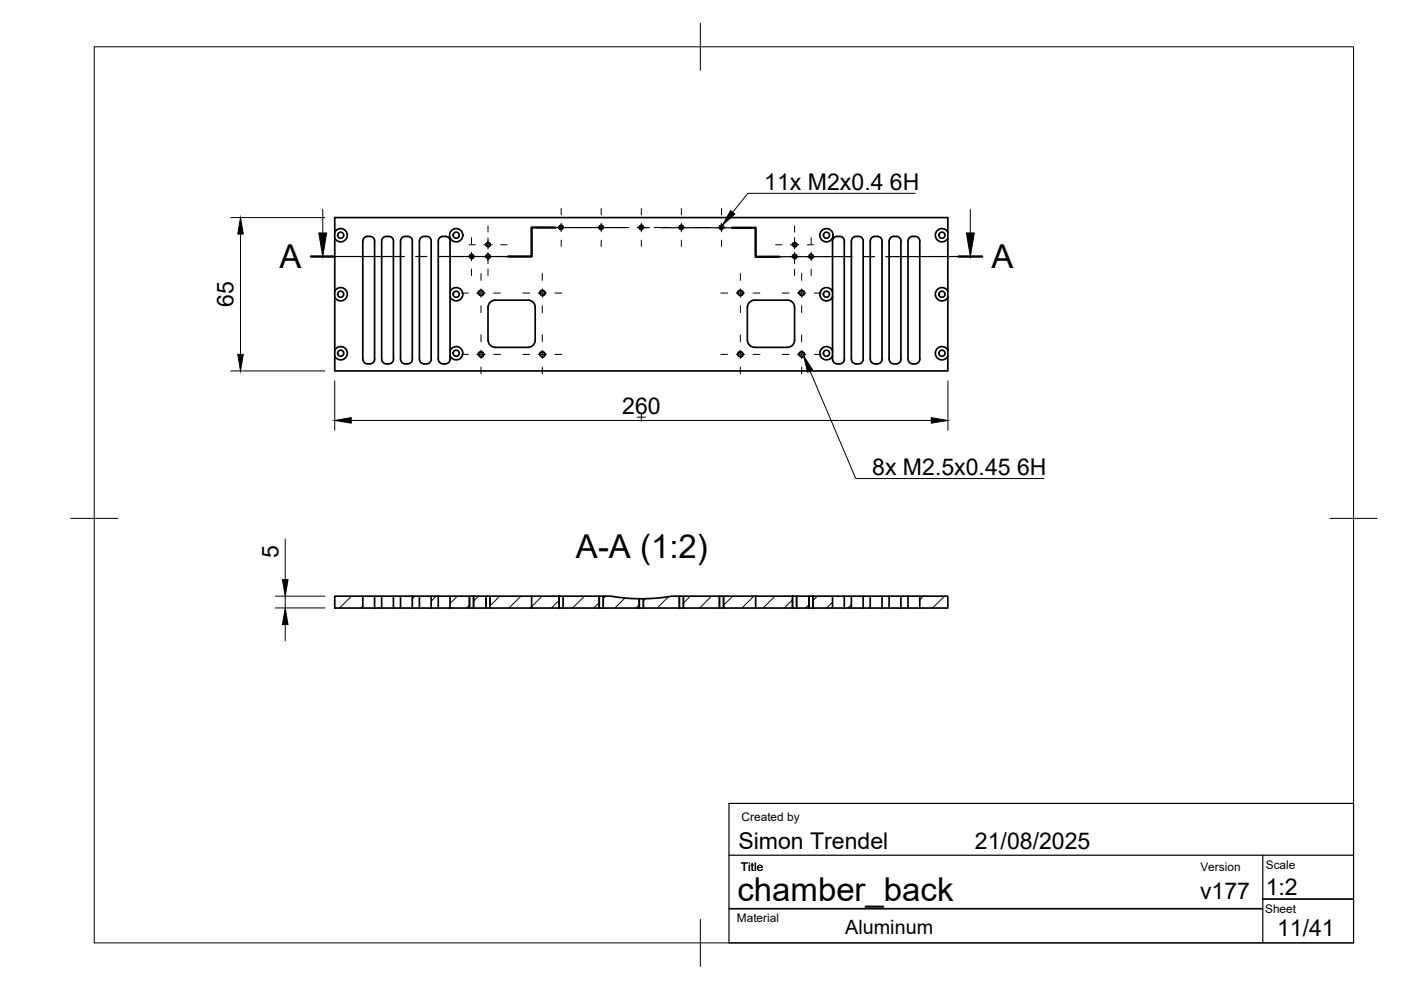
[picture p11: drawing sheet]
<svg xmlns="http://www.w3.org/2000/svg" width="297mm" height="210mm" viewBox="0 0 297 210" stroke-linecap="round" stroke-linejoin="round" font-family="sans-serif">
<defs><g id="words">
<g font-size="7">
<text x="59.2" y="56.9">A</text>
<text x="210.2" y="56.9">A</text>
<text x="122.1" y="118.4">A-A (1:2)</text>
<text x="156.4" y="191.1">chamber_back</text>
</g>
<g font-size="4.9">
<text x="162.1" y="40.3">11x M2x0.4</text>
<text x="188.7" y="40.3">6H</text>
<text x="49.5" y="65.1" transform="rotate(-90 49.5 65.1)">65</text>
<text x="131.9" y="87.7">260</text>
<text x="184.9" y="100.8">8x M2.5x0.45</text>
<text x="215.6" y="100.8">6H</text>
<text x="59" y="118.2" transform="rotate(-90 59 118.2)">5</text>
<text x="156.5" y="180">Simon Trendel</text>
<text x="206.7" y="180">21/08/2025</text>
<text x="254.4" y="190.6">v177</text>
<text x="268.4" y="189.7">1:2</text>
<text x="270.8" y="198.4">11/41</text>
</g>
<text font-size="4.2" x="179.2" y="198">Aluminum</text>
<g font-size="2.5">
<text x="157.2" y="174.2">Created by</text>
<text x="157.1" y="184.6">Title</text>
<text x="254.5" y="184.6">Version</text>
<text x="268.4" y="184.3">Scale</text>
<text x="156.2" y="195.5">Material</text>
<text x="268.2" y="193.5">Sheet</text>
</g>
</g></defs>
<!-- layer: Visible -->
<g fill="none" stroke="#000" stroke-width=".36">
<path d="M71 50.5v-4.4h130v32.5h-130v-3.1M71 50.5v11.3M71 49.2a1.41 1.41 0 0 1 2.1-.4 1.41 1.41 0 0 1 0 2.2 1.41 1.41 0 0 1-2.1-.5M76.9 51.1v25.1M77.9 50.1h.5M77.9 50.1a1.01 1.01 0 0 0-1 1M78.4 50.1a1.01 1.01 0 0 1 1 1M79.4 51.1v25.1M80.9 51.1v25.1M81.9 50.1h.5M81.9 50.1a1.01 1.01 0 0 0-1 1M82.4 50.1a1.01 1.01 0 0 1 1 1"/>
<path d="M83.4 51.1v25.1M84.9 51.1v25.1M85.9 50.1h.5M85.9 50.1a1.01 1.01 0 0 0-1 1M86.4 50.1a1.01 1.01 0 0 1 1 1M87.4 51.1v25.1M88.9 51.1v25.1M89.9 50.1h.5M89.9 50.1a1.01 1.01 0 0 0-1 1M90.4 50.1a1.01 1.01 0 0 1 1 1M91.4 51.1v25.1M92.9 51.1v25.1"/>
<path d="M93.9 50.1h.5M93.9 50.1a1.01 1.01 0 0 0-1 1M94.4 50.1a1.01 1.01 0 0 1 1 1M95.4 51.1v10.8M176.5 51.1v25.1M177.5 50.1h.5M177.5 50.1a1.01 1.01 0 0 0-1 1M178 50.1a1.01 1.01 0 0 1 1 1M179 51.1v25.1M180.5 51.1v25.1M181.5 50.1h.5M181.5 50.1a1.01 1.01 0 0 0-1 1"/>
<path d="M182 50.1a1.01 1.01 0 0 1 1 1M183 51.1v25.1M184.5 51.1v25.1M185.5 50.1h.5M185.5 50.1a1.01 1.01 0 0 0-1 1M186 50.1a1.01 1.01 0 0 1 1 1M187 51.1v25.1M188.5 51.1v25.1M189.5 50.1h.5M189.5 50.1a1.01 1.01 0 0 0-1 1M190 50.1a1.01 1.01 0 0 1 1 1M191 51.1v25.1"/>
<path d="M192.5 51.1v25.1M193.5 50.1h.5M193.5 50.1a1.01 1.01 0 0 0-1 1M194 50.1a1.01 1.01 0 0 1 1 1M195 51.1v25.1M201 49.2a1.41 1.41 0 0 0-2.2-.4 1.41 1.41 0 0 0 0 2.2 1.41 1.41 0 0 0 2.2-.5M71 74.3v1.2M71 61.8v1.2M71 63v11.3M71 74.3a1.41 1.41 0 0 1 2.1-.5 1.41 1.41 0 0 1 0 2.2 1.41 1.41 0 0 1-2.1-.5M71 61.7a1.41 1.41 0 0 1 2.1-.4 1.41 1.41 0 0 1 0 2.2 1.41 1.41 0 0 1-2.1-.5M79.4 76.1a1.28 1.28 0 0 1-1.2 1.1 1.28 1.28 0 0 1-1.3-1.1"/>
<path d="M80.9 76.1a1.01 1.01 0 0 0 1 1M83.4 76.1a1.13 1.13 0 0 1-1.5 1M84.9 76.1a1.12 1.12 0 0 0 1.5 1M87.4 76.1a1.01 1.01 0 0 1-1 1M88.9 76.1a1.01 1.01 0 0 0 1 1M91.4 76.1a1.13 1.13 0 0 1-1.5 1M92.9 76.1a1.12 1.12 0 0 0 1.5 1M95.4 74.4a1.41 1.41 0 0 1 2.2-.6 1.41 1.41 0 0 1 0 2.2 1.41 1.41 0 0 1-2.2-.6M95.4 61.9a1.41 1.41 0 0 1 2.2-.6 1.41 1.41 0 0 1 0 2.2 1.41 1.41 0 0 1-2.2-.6M95.4 74.4v1M95.4 61.9v1M95.4 62.9v11.5"/>
<path d="M95.4 75.4v.8M95.4 76.1a1.01 1.01 0 0 1-1 1M105 73.7h7M105 63.6h7M105 63.6a1.52 1.52 0 0 0-1.5 1.5v7a1.49 1.49 0 0 0 1.5 1.5M112 63.6a1.49 1.49 0 0 1 1.5 1.5v7.1a1.49 1.49 0 0 1-1.5 1.4M158.5 65.1v7.1M158.5 72.1a1.49 1.49 0 0 0 1.5 1.5M158.5 65.1a1.49 1.49 0 0 1 1.5-1.5h7a1.49 1.49 0 0 1 1.5 1.5v7.1a1.49 1.49 0 0 1-1.5 1.4M160 73.7h7M176.5 76.1a1.12 1.12 0 0 0 1.5 1M176.5 74.4a1.41 1.41 0 0 0-2.1-.6 1.41 1.41 0 0 0 0 2.2 1.41 1.41 0 0 0 2.1-.6"/>
<path d="M176.5 61.9a1.41 1.41 0 0 0-2.1-.6 1.41 1.41 0 0 0 0 2.2 1.41 1.41 0 0 0 2.1-.6M179 76.1a1.01 1.01 0 0 1-1 1M183 76.1a1.28 1.28 0 0 1-1.2 1.1 1.28 1.28 0 0 1-1.3-1.1M184.5 76.1a1.12 1.12 0 0 0 1.5 1M187 76.1a1.01 1.01 0 0 1-1 1M191 76.1a1.28 1.28 0 0 1-1.2 1.1 1.28 1.28 0 0 1-1.3-1.1M192.5 76.1a1.12 1.12 0 0 0 1.5 1M195 76.1a1.01 1.01 0 0 1-1 1M201 74.3a1.41 1.41 0 0 0-2.2-.5 1.41 1.41 0 0 0 0 2.2 1.41 1.41 0 0 0 2.2-.5M201 61.7a1.41 1.41 0 0 0-2.2-.4 1.41 1.41 0 0 0 0 2.2 1.41 1.41 0 0 0 2.2-.5M71 126.4h5.9v2.5h-5.9zM76.9 126.4h2.5"/>
<path d="M76.9 128.9h2.5M79.4 126.4h1.5v2.5h-1.5zM80.9 126.4h2.5M80.9 128.9h2.5M83.4 126.4h1.5v2.5h-1.5zM84.9 126.4h2.5M84.9 128.9h2.5M87.4 126.4h1.5v2.5h-1.5zM88.9 126.4h2.5M88.9 128.9h2.5M91.4 126.4h1.5v2.5h-1.5zM92.9 126.4h2.5"/>
<path d="M92.9 128.9h2.5M95.4 126.4h4.2v2.5h-4.2zM99.6 126.4h.8M99.6 128.9h.8M100.4 126.4h2.7v2.5h-2.7zM103.1 126.4h.8M103.1 128.9h.8M112.7 126.4h5.9v2.5h-5.9zM112.7 126.4h-8.8v2.5h8.8M118.6 128.9h.8M118.6 126.4h.8M119.4 126.4h7.7v2.5h-7.7z"/>
<path d="M127.1 128.9h.8M127.1 126.4h.8M127.9 126.4h1.6l3 .4 3.1 .2v1.9h-7.7zM135.6 127h.8M135.6 128.9h.8M136.4 127l3-.2 3.1-.4h1.6v2.5h-7.7zM144.1 126.4h.8M144.1 128.9h.8M144.9 126.4h7.7v2.5h-7.7zM152.6 126.4h.8M152.6 128.9h.8M153.4 126.4h6.8v2.5h-6.8z"/>
<path d="M160.2 126.4h7.9M168.1 126.4v2.5h-7.9M168.1 128.9h.8M168.1 126.4h.8M168.9 126.4h2.7v2.5h-2.7zM171.6 128.9h.8M171.6 126.4h.8M172.4 126.4h4.1v2.5h-4.1zM176.5 126.4h2.5M176.5 128.9h2.5M179 126.4h1.5v2.5h-1.5zM180.5 126.4h2.5"/>
<path d="M180.5 128.9h2.5M183 126.4h1.5v2.5h-1.5zM184.5 126.4h2.5M184.5 128.9h2.5M187 126.4h1.5v2.5h-1.5zM188.5 126.4h2.5M188.5 128.9h2.5M191 126.4h1.5v2.5h-1.5zM192.5 126.4h2.5M192.5 128.9h2.5M195 126.4h6v2.5h-6z"/>
<circle cx="72.2" cy="49.9" r=".65"/>
<circle cx="96.7" cy="49.9" r="1.41"/>
<circle cx="96.7" cy="49.9" r=".65"/>
<circle cx="100" cy="54.4" r=".41"/>
<circle cx="103.5" cy="51.9" r=".41"/>
<circle cx="103.5" cy="54.4" r=".41"/>
<circle cx="119" cy="48.2" r=".41"/>
<circle cx="127.5" cy="48.2" r=".41"/>
<circle cx="136" cy="48.2" r=".41"/>
<circle cx="144.5" cy="48.2" r=".41"/>
<circle cx="153" cy="48.2" r=".41"/>
<circle cx="168.5" cy="54.4" r=".41"/>
<circle cx="168.5" cy="51.9" r=".41"/>
<circle cx="172" cy="54.4" r=".41"/>
<circle cx="175.2" cy="49.9" r="1.41"/>
<circle cx="175.2" cy="49.9" r=".65"/>
<circle cx="199.7" cy="49.9" r=".65"/>
<circle cx="72.2" cy="62.4" r=".65"/>
<circle cx="72.2" cy="74.9" r=".65"/>
<circle cx="96.7" cy="62.4" r=".65"/>
<circle cx="96.7" cy="74.9" r=".65"/>
<circle cx="102" cy="75.1" r=".52"/>
<circle cx="102" cy="62.1" r=".52"/>
<circle cx="115" cy="75.1" r=".52"/>
<circle cx="115" cy="62.1" r=".52"/>
<circle cx="157" cy="75.1" r=".52"/>
<circle cx="157" cy="62.1" r=".52"/>
<circle cx="170" cy="62.1" r=".52"/>
<circle cx="170" cy="75.1" r=".52"/>
<circle cx="175.2" cy="62.4" r=".65"/>
<circle cx="175.2" cy="74.9" r=".65"/>
<circle cx="199.7" cy="62.4" r=".65"/>
<circle cx="199.7" cy="74.9" r=".65"/>
</g>
<!-- layer: Visible Narrow -->
<g fill="none" stroke="#000" stroke-width=".21">
<path d="M99.5 54.5a.52 .52 0 0 1 .4-.6 .52 .52 0 0 1 .6 .4 .52 .52 0 0 1-.4 .6M103 52a.52 .52 0 0 1 .4-.6 .52 .52 0 0 1 .6 .4 .52 .52 0 0 1-.4 .6M103 54.5a.52 .52 0 0 1 .4-.6 .52 .52 0 0 1 .6 .4 .52 .52 0 0 1-.4 .6M119.5 48.3a.52 .52 0 0 0-.4-.6 .52 .52 0 0 0-.6 .4 .52 .52 0 0 0 .4 .6M128 48.3a.52 .52 0 0 0-.4-.6 .52 .52 0 0 0-.6 .4 .52 .52 0 0 0 .4 .6M136.5 48.3a.52 .52 0 0 0-.4-.6 .52 .52 0 0 0-.6 .4 .52 .52 0 0 0 .4 .6M145 48.3a.52 .52 0 0 0-.4-.6 .52 .52 0 0 0-.6 .4 .52 .52 0 0 0 .4 .6M153.5 48.3a.52 .52 0 0 0-.4-.6 .52 .52 0 0 0-.6 .4 .52 .52 0 0 0 .4 .6M168 52a.52 .52 0 0 1 .4-.6 .52 .52 0 0 1 .6 .4 .52 .52 0 0 1-.4 .6M168 54.5a.52 .52 0 0 1 .4-.6 .52 .52 0 0 1 .6 .4 .52 .52 0 0 1-.4 .6M171.5 54.5a.52 .52 0 0 1 .4-.6 .52 .52 0 0 1 .6 .4 .52 .52 0 0 1-.4 .6M101.3 75.3a.65 .65 0 0 1 .6-.8 .65 .65 0 0 1 .7 .5 .65 .65 0 0 1-.5 .8"/>
<path d="M101.3 62.2a.65 .65 0 0 1 .6-.7 .65 .65 0 0 1 .7 .5 .65 .65 0 0 1-.5 .8M114.4 75.3a.65 .65 0 0 1 .5-.8 .65 .65 0 0 1 .7 .5 .65 .65 0 0 1-.5 .8M114.4 62.2a.65 .65 0 0 1 .5-.7 .65 .65 0 0 1 .7 .5 .65 .65 0 0 1-.5 .8M156.3 75.3a.65 .65 0 0 1 .5-.8 .65 .65 0 0 1 .8 .5 .65 .65 0 0 1-.5 .8M156.3 62.2a.65 .65 0 0 1 .5-.7 .65 .65 0 0 1 .8 .5 .65 .65 0 0 1-.5 .8M169.3 75.3a.65 .65 0 0 1 .6-.8 .65 .65 0 0 1 .7 .5 .65 .65 0 0 1-.5 .8M169.3 62.2a.65 .65 0 0 1 .6-.7 .65 .65 0 0 1 .7 .5 .65 .65 0 0 1-.5 .8M99.4 126.4v2.5M100.5 126.4v2.5M103 126.4v2.5M104 126.4v2.5M118.4 126.4v2.5"/>
<path d="M119.5 126.4v2.5M126.9 126.4v2.5M128 126.4v2.5M135.4 127v1.9M136.5 127v1.9M144 126.4v2.5M145 126.4v2.5M152.4 126.4v2.5M153.5 126.4v2.5M167.9 126.4v2.5M169 126.4v2.5M171.4 126.4v2.5"/>
<path d="M172.5 126.4v2.5"/>
</g>
<!-- layer: BORDER -->
<path d="M20 9.9h267v190h-267zM148.5 4.9v10M15 109.9h10M282 109.9h10M148.5 194.9v10" fill="none" stroke="#000" stroke-width=".21"/>
<!-- layer: TITLEBLOCK -->
<path d="M154.6 170.3h132.4v29.6h-132.4zM154.6 181.3h132.4M267.7 181.3v18.6" fill="none" stroke="#000" stroke-width=".25"/>
<path d="M154.6 192.7h113.1M267.7 190.6h19.3" fill="none" stroke="#000" stroke-width=".36"/>
<!-- layer: Smart Centers -->
<g fill="none" stroke="#000" stroke-width=".21">
<path d="M95.9 54.4h1.4M99.1 54.4h1.8M99.5 51.9h1.3M100 50.4v1.3M100 53.5v1.8M100 57.1v1.3M102 58v1.5M102.6 54.4h1.8M102.6 51.9h1.8M103.5 47.9v1.3M103.5 50.4v2.4M103.5 53.5v2.4"/>
<path d="M103.5 57.1v1.3M106.2 54.4h1.3M106.2 51.9h1.3M115 48.2h1.3M115 58v1.5M118.1 48.2h1.8M119 44.2v1.4M119 47.3v1.8M119 50.9v1.4M121.6 48.2h1.4M123.4 48.2h1.4M126.6 48.2h1.8"/>
<path d="M127.5 44.2v1.4M127.5 47.3v1.8M127.5 50.9v1.4M130.2 48.2h1.3M132 48.2h1.3M135.1 48.2h1.8M136 44.2v1.4M136 47.3v1.8M136 50.9v1.4M138.6 48.2h1.4M140.5 48.2h1.3M143.6 48.2h1.8"/>
<path d="M144.5 44.2v1.4M144.5 47.3v1.8M144.5 50.9v1.4M147.2 48.2h1.3M148.9 48.2h1.4M152.1 48.2h1.8M153 44.2v1.4M153 47.3v1.8M153 50.9v1.4M155.7 48.2h1.3M157 58v1.5M164.4 54.4h1.4"/>
<path d="M164.4 51.9h1.4M167.6 54.4h1.8M167.6 51.9h1.8M168.5 47.9v1.3M168.5 50.4v2.4M168.5 53.5v2.4M168.5 57.1v1.3M170 58v1.5M171.1 54.4h1.8M171.2 51.9h1.3M172 50.4v1.3M172 53.5v1.8"/>
<path d="M172 57.1v1.3M174.6 54.4h1.4M97.8 62.1h1.5M97.8 75.1h1.5M101.1 62.1h1.8M101.1 75.1h1.8M102 61.2v1.8M102 64.8v1.5M102 71v1.5M102 74.2v1.8M102 77.8v1.5M104.6 62.1h1.5"/>
<path d="M104.6 75.1h1.5M110.8 62.1h1.5M110.8 75.1h1.5M114.1 62.1h1.8M114.1 75.1h1.8M115 61.2v1.8M115 64.8v1.5M115 71v1.5M115 74.2v1.8M115 77.8v1.5M117.6 62.1h1.5M117.6 75.1h1.5"/>
<path d="M152.8 62.1h1.5M152.8 75.1h1.5M156.1 62.1h1.8M156.1 75.1h1.8M157 61.2v1.8M157 64.8v1.5M157 71v1.5M157 74.2v1.8M157 77.8v1.5M159.7 62.1h1.4M159.7 75.1h1.4M165.8 62.1h1.5"/>
<path d="M165.8 75.1h1.5M169.1 62.1h1.8M169.1 75.1h1.8M170 61.2v1.8M170 64.8v1.5M170 71v1.5M170 74.2v1.8M170 77.8v1.5M172.7 62.1h1.4M172.7 75.1h1.4M135.1 88.4h1.8M136 87.6v1.7"/>
</g>
<!-- layer: Hatching -->
<g fill="none" stroke="#000" stroke-width=".21">
<path d="M74.5 126.4l-2.5 2.5M76.9 128.5l-.4 .4M83.5 126.4l-.1 .1M88 126.4l-.6 .6M92.5 126.4l-1.1 1.1M97 126.4l-1.6 1.5M99.6 128.3l-.6 .6M101.5 126.4l-1.1 1.1M105.9 126.4l-2 2.1M110.4 126.4l-2.5 2.5M114.9 126.4l-2.5 2.5M118.6 127.2l-1.7 1.7"/>
<path d="M119.4 126.4h.1M123.9 126.4l-2.5 2.5M127.1 127.7l-1.2 1.2M128.4 126.4l-.5 .5M132.5 126.8l-2.1 2.1M135.6 128.2l-.7 .7M136.8 127l-.4 .4M141.8 126.5l-2.4 2.4M144.1 128.7l-.3 .2M146.4 126.4l-1.5 1.5M150.9 126.4l-2.5 2.5M155.3 126.4l-1.9 2"/>
<path d="M159.8 126.4l-2.5 2.5M164.3 126.4l-2.5 2.5M168.1 127.1l-1.8 1.8M171.6 128.1l-.8 .8M173.3 126.4l-.9 .9M176.5 127.7l-1.2 1.2M180.5 128.2l-.7 .7M184.5 128.6l-.2 .3M191.3 126.4l-.3 .2M195.7 126.4l-.7 .7M200.2 126.4l-2.5 2.5"/>
</g>
<!-- layer: Section Lines -->
<path d="M65.9 54.4h5M117.7 48.3l-5-.1v6.2h-5M155.2 48.3h5v6.2l5-.1M203.2 54.4h5" fill="none" stroke="#000" stroke-width=".51"/>
<path d="M70.9 54.4h14.8M88.1 54.4h2.4M92.9 54.4h14.8M117.7 48.3h15.2M135.3 48.3h2.4M140 48.3h15.2M180.7 54.4h-15.5M183 54.4h2.4M203.2 54.4h-15.4" fill="none" stroke="#000" stroke-width=".25"/>
<path d="M68.4 44.4v5M205.7 44.4v5" fill="none" stroke="#000" stroke-width=".21"/>
<path d="M67.6 49.4h1.7l-.9 5zM204.9 49.4h1.7l-.9 5z" fill="#000" stroke="#000" stroke-width=".21"/>
<!-- layer: Hole Notes -->
<path d="M154.9 44.7l.9 .7-2.6 2.4zM170.4 75.5l1.9 2.9-1.1 .5z" fill="#000" stroke="#000" stroke-width=".21"/>
<path d="M194 41h-35.4l-3.3 4M171.7 78.7l9.7 22.8h39.9" fill="none" stroke="#000" stroke-width=".21"/>
<!-- layer: FD_Dimensions -->
<path d="M48.9 46.1h20M51 49.6v25.5M48.9 78.6h20M71 80.7v10.5M74.5 89.1h123M201 80.7v10.5M60.5 114.3v8.6M58.4 128.9h10.5M58.4 126.4h10.5M60.5 126.4v2.5M60.5 132.4v3.5" fill="none" stroke="#000" stroke-width=".21"/>
<path d="M51 46.1l.6 3.5h-1.2zM50.4 75.1h1.2l-.6 3.5zM71 89.1l3.5-.5v1.1zM197.5 88.6l3.5 .5-3.5 .6zM60.5 128.9l.6 3.5h-1.2zM59.9 122.9h1.2l-.6 3.5z" fill="#000" stroke="#000" stroke-width=".21"/>
<use href="#words"/>
</svg>
